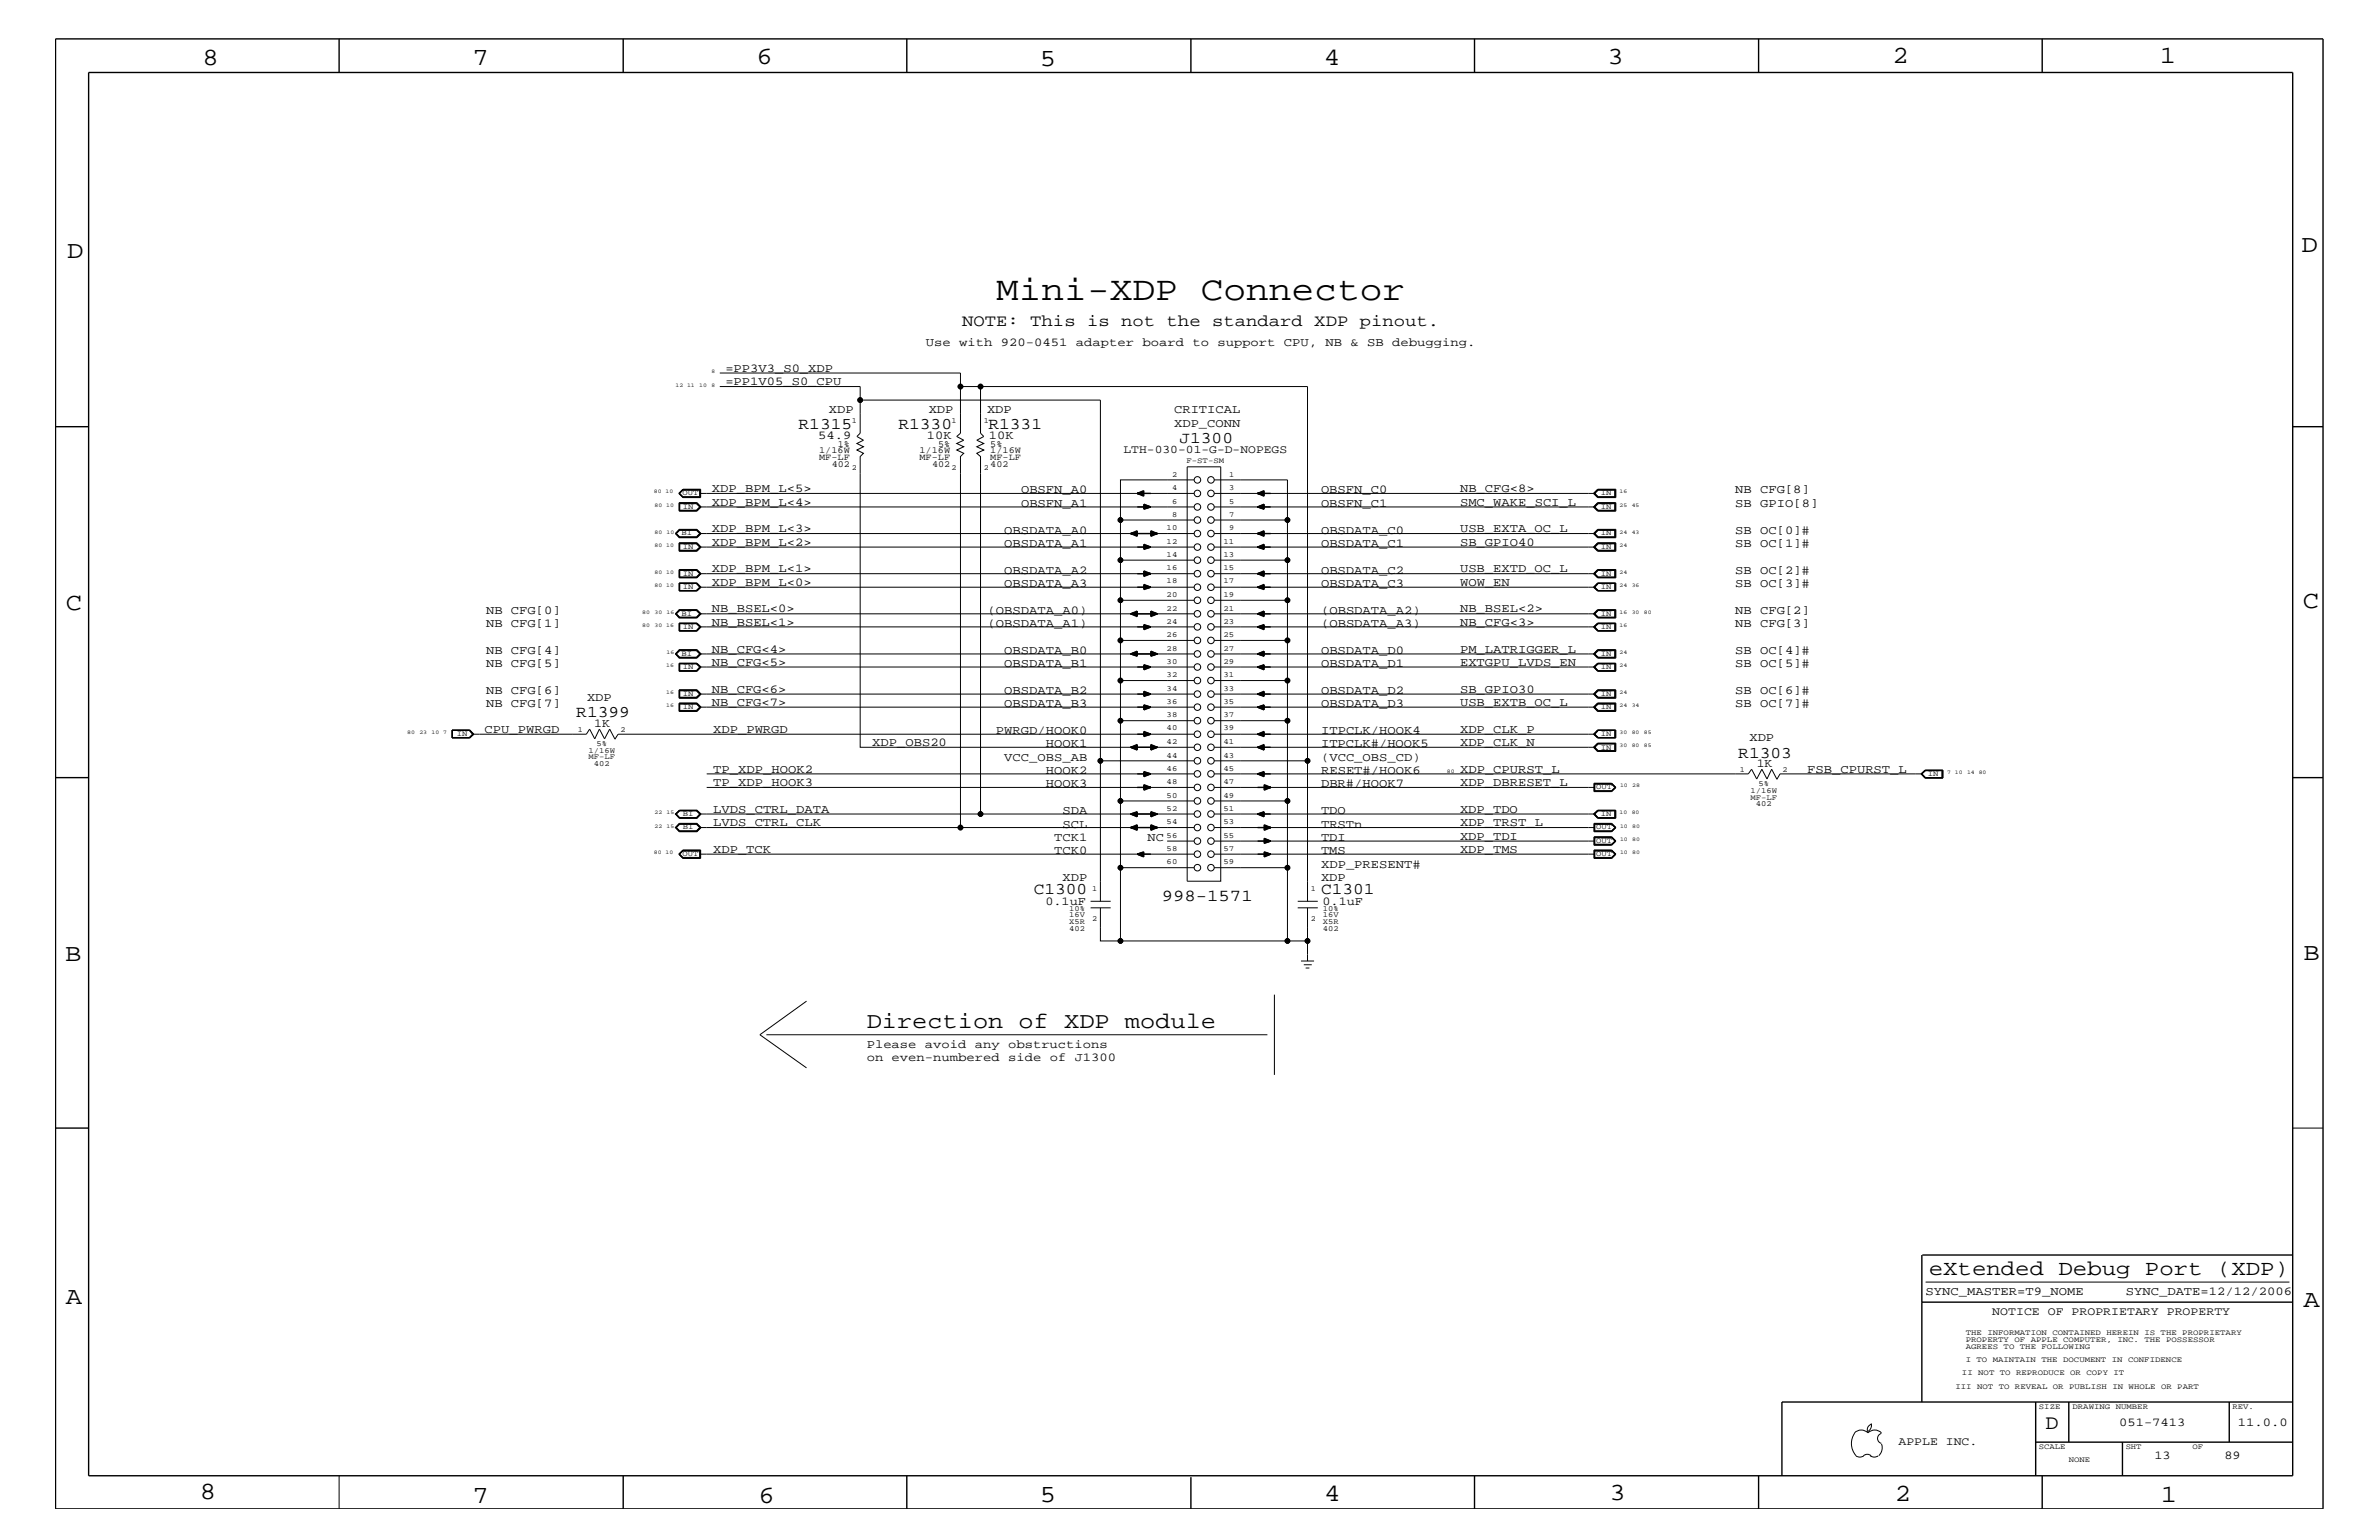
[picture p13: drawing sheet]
<svg xmlns="http://www.w3.org/2000/svg" width="432mm" height="279mm" viewBox="0 0 432 279" stroke-linecap="round" stroke-linejoin="round" font-family="sans-serif">
<defs><g id="words">
<text font-size="6.2" x="180.8" y="54.4">Mini-XDP Connector</text>
<g font-size="4.5">
<text x="36.7" y="11.7">8</text>
<text x="85.8" y="11.7">7</text>
<text x="137.3" y="11.5">6</text>
<text x="240.3" y="11.7">4</text>
<text x="291.8" y="11.5">3</text>
<text x="343.5" y="11.5">2</text>
<text x="392" y="11.5">1</text>
<text x="188.7" y="12.1">5</text>
<text x="12.2" y="46.8">D</text>
<text x="417.7" y="45.7">D</text>
<text x="11.9" y="110.6">C</text>
<text x="418" y="110.3">C</text>
<text x="11.9" y="174.3">B</text>
<text x="418.1" y="174.2">B</text>
<text x="11.9" y="236.7">A</text>
<text x="418.1" y="237.1">A</text>
<text x="36.2" y="271.9">8</text>
<text x="85.8" y="272.7">7</text>
<text x="137.7" y="272.7">6</text>
<text x="188.7" y="272.5">5</text>
<text x="240.4" y="272.3">4</text>
<text x="292.1" y="272.2">3</text>
<text x="343.9" y="272.3">2</text>
<text x="392.2" y="272.6">1</text>
</g>
<text font-size="4.1" x="157.3" y="186.5">Direction of XDP module</text>
<text font-size="3.9" x="350.1" y="231.3">eXtended Debug Port (XDP)</text>
<text font-size="3.7" x="371.3" y="259.3">D</text>
<g font-size="3">
<text x="174.6" y="59.2">NOTE: This is not the standard XDP pinout.</text>
<text x="144.9" y="77.9">R1315</text>
<text x="163.1" y="77.9">R1330</text>
<text x="179.4" y="77.9">R1331</text>
<text x="214.1" y="80.3">J1300</text>
<text x="104.6" y="130.2">R1399</text>
<text x="315.5" y="137.4">R1303</text>
<text x="187.6" y="162.2">C1300</text>
<text x="210.9" y="163.5">998-1571</text>
<text x="239.8" y="162.2">C1301</text>
</g>
<g font-size="2.2">
<text x="168.1" y="62.9">Use with 920-0451 adapter board to support CPU, NB &amp; SB debugging.</text>
<text x="131.7" y="67.5">=PP3V3_S0_XDP</text>
<text x="131.7" y="69.9">=PP1V05_S0_CPU</text>
<text x="150.5" y="75">XDP</text>
<text x="168.6" y="75">XDP</text>
<text x="179.2" y="75">XDP</text>
<text x="213.1" y="75">CRITICAL</text>
<text x="213.1" y="77.4">XDP_CONN</text>
<text x="148.5" y="79.7">54.9</text>
<text x="168.2" y="79.7">10K</text>
<text x="179.5" y="79.7">10K</text>
<text x="129.2" y="89.3">XDP_BPM_L&lt;5&gt;</text>
<text x="185.3" y="89.5">OBSFN_A0</text>
<text x="239.8" y="89.5">OBSFN_C0</text>
<text x="265" y="89.3">NB_CFG&lt;8&gt;</text>
<text x="315" y="89.5">NB CFG[8]</text>
<text x="129.2" y="91.7">XDP_BPM_L&lt;4&gt;</text>
<text x="185.3" y="92">OBSFN_A1</text>
<text x="239.8" y="92">OBSFN_C1</text>
<text x="265" y="91.7">SMC_WAKE_SCI_L</text>
<text x="315" y="92">SB GPIO[8]</text>
<text x="129.2" y="99">XDP_BPM_L&lt;2&gt;</text>
<text x="129.2" y="96.5">XDP_BPM_L&lt;3&gt;</text>
<text x="182.3" y="99.3">OBSDATA_A1</text>
<text x="182.3" y="96.8">OBSDATA_A0</text>
<text x="239.8" y="96.8">OBSDATA_C0</text>
<text x="239.8" y="99.3">OBSDATA_C1</text>
<text x="265" y="99">SB_GPIO40</text>
<text x="265" y="96.5">USB_EXTA_OC_L</text>
<text x="315" y="96.8">SB OC[0]#</text>
<text x="315" y="99.3">SB OC[1]#</text>
<text x="129.2" y="103.8">XDP_BPM_L&lt;1&gt;</text>
<text x="129.2" y="106.3">XDP_BPM_L&lt;0&gt;</text>
<text x="182.3" y="106.5">OBSDATA_A3</text>
<text x="182.3" y="104.1">OBSDATA_A2</text>
<text x="239.8" y="104.1">OBSDATA_C2</text>
<text x="239.8" y="106.5">OBSDATA_C3</text>
<text x="265" y="106.3">WOW_EN</text>
<text x="265" y="103.8">USB_EXTD_OC_L</text>
<text x="315" y="106.5">SB OC[3]#</text>
<text x="315" y="104.1">SB OC[2]#</text>
<text x="88.2" y="111.4">NB CFG[0]</text>
<text x="88.2" y="113.7">NB CFG[1]</text>
<text x="129.2" y="111.1">NB_BSEL&lt;0&gt;</text>
<text x="129.2" y="113.6">NB_BSEL&lt;1&gt;</text>
<text x="179.2" y="113.7">(OBSDATA_A1)</text>
<text x="179.2" y="111.4">(OBSDATA_A0)</text>
<text x="239.8" y="111.4">(OBSDATA_A2)</text>
<text x="239.8" y="113.7">(OBSDATA_A3)</text>
<text x="265" y="113.6">NB_CFG&lt;3&gt;</text>
<text x="265" y="111.1">NB_BSEL&lt;2&gt;</text>
<text x="315" y="113.7">NB CFG[3]</text>
<text x="315" y="111.4">NB CFG[2]</text>
<text x="88.2" y="118.6">NB CFG[4]</text>
<text x="129.2" y="118.4">NB_CFG&lt;4&gt;</text>
<text x="182.3" y="118.6">OBSDATA_B0</text>
<text x="239.8" y="118.6">OBSDATA_D0</text>
<text x="265" y="118.4">PM_LATRIGGER_L</text>
<text x="315" y="118.6">SB OC[4]#</text>
<text x="88.2" y="125.9">NB CFG[6]</text>
<text x="88.2" y="121">NB CFG[5]</text>
<text x="129.2" y="125.7">NB_CFG&lt;6&gt;</text>
<text x="129.2" y="120.8">NB_CFG&lt;5&gt;</text>
<text x="182.3" y="121">OBSDATA_B1</text>
<text x="182.3" y="125.9">OBSDATA_B2</text>
<text x="239.8" y="121">OBSDATA_D1</text>
<text x="239.8" y="125.9">OBSDATA_D2</text>
<text x="265" y="125.7">SB_GPIO30</text>
<text x="265" y="120.8">EXTGPU_LVDS_EN</text>
<text x="315" y="121">SB OC[5]#</text>
<text x="315" y="125.9">SB OC[6]#</text>
<text x="88.2" y="128.3">NB CFG[7]</text>
<text x="106.6" y="127.1">XDP</text>
<text x="107.9" y="131.9">1K</text>
<text x="129.2" y="128">NB_CFG&lt;7&gt;</text>
<text x="182.3" y="128.3">OBSDATA_B3</text>
<text x="239.8" y="128.3">OBSDATA_D3</text>
<text x="265" y="128">USB_EXTB_OC_L</text>
<text x="315" y="128.3">SB OC[7]#</text>
<text x="88" y="133">CPU_PWRGD</text>
<text x="129.5" y="133">XDP_PWRGD</text>
<text x="158.3" y="135.3">XDP_OBS20</text>
<text x="180.8" y="133.2">PWRGD/HOOK0</text>
<text x="189.8" y="135.6">HOOK1</text>
<text x="239.8" y="135.6">ITPCLK#/HOOK5</text>
<text x="239.8" y="133.2">ITPCLK/HOOK4</text>
<text x="265" y="135.3">XDP_CLK_N</text>
<text x="265" y="133">XDP_CLK_P</text>
<text x="317.5" y="134.4">XDP</text>
<text x="129.5" y="140.2">TP_XDP_HOOK2</text>
<text x="129.5" y="142.6">TP_XDP_HOOK3</text>
<text x="182.3" y="138">VCC_OBS_AB</text>
<text x="189.8" y="142.9">HOOK3</text>
<text x="189.8" y="140.4">HOOK2</text>
<text x="239.8" y="138">(VCC_OBS_CD)</text>
<text x="239.8" y="140.4">RESET#/HOOK6</text>
<text x="239.8" y="142.9">DBR#/HOOK7</text>
<text x="265" y="140.2">XDP_CPURST_L</text>
<text x="265" y="142.6">XDP_DBRESET_L</text>
<text x="318.9" y="139.1">1K</text>
<text x="328" y="140.2">FSB_CPURST_L</text>
<text x="129.5" y="147.5">LVDS_CTRL_DATA</text>
<text x="129.5" y="149.9">LVDS_CTRL_CLK</text>
<text x="192.9" y="147.7">SDA</text>
<text x="239.8" y="147.7">TDO</text>
<text x="265" y="149.9">XDP_TRST_L</text>
<text x="265" y="147.5">XDP_TDO</text>
<text x="129.5" y="154.7">XDP_TCK</text>
<text x="191.3" y="155">TCK0</text>
<text x="191.3" y="152.6">TCK1</text>
<text x="192.9" y="150.1">SCL</text>
<text x="208.3" y="152.6">NC</text>
<text x="239.8" y="150.1">TRSTn</text>
<text x="239.8" y="155">TMS</text>
<text x="239.8" y="152.6">TDI</text>
<text x="265" y="152.3">XDP_TDI</text>
<text x="265" y="154.7">XDP_TMS</text>
<text x="192.9" y="159.9">XDP</text>
<text x="239.8" y="157.4">XDP_PRESENT#</text>
<text x="239.8" y="159.9">XDP</text>
<text x="189.7" y="164.1">0.1uF</text>
<text x="240" y="164.1">0.1uF</text>
<text x="157.3" y="190.2">Please avoid any obstructions</text>
<text x="157.3" y="192.6">on even-numbered side of J1300</text>
<text x="349.5" y="235">SYNC_MASTER=T9_NOME</text>
<text x="385.8" y="235">SYNC_DATE=12/12/2006</text>
<text x="384.6" y="258.7">051-7413</text>
<text x="406.2" y="258.7">11.0.0</text>
<text x="391" y="264.7">13</text>
<text x="403.7" y="264.7">89</text>
</g>
<g font-size="2.1">
<text x="203.9" y="82.2">LTH-030-01-G-D-NOPEGS</text>
<text x="361.6" y="238.6">NOTICE OF PROPRIETARY PROPERTY</text>
<text x="344.6" y="262.2">APPLE INC.</text>
</g>
<g font-size="1.7">
<text x="148.7" y="83.5">MF-LF</text>
<text x="148.7" y="82.2">1/16W</text>
<text x="152.1" y="81.1">1%</text>
<text x="166.9" y="82.2">1/16W</text>
<text x="166.9" y="83.5">MF-LF</text>
<text x="170.3" y="81.1">5%</text>
<text x="179.7" y="82.2">1/16W</text>
<text x="179.7" y="81.1">5%</text>
<text x="179.7" y="83.5">MF-LF</text>
<text x="151" y="84.7">402</text>
<text x="169.2" y="84.7">402</text>
<text x="179.7" y="84.7">402</text>
</g>
<g font-size="1.4">
<text x="154.6" y="76.8">1</text>
<text x="172.7" y="76.8">1</text>
<text x="178.6" y="76.8">1</text>
<text x="215.3" y="83.9">F-ST-SM</text>
<text x="123.9" y="89.9">OUT</text>
<text x="154.6" y="85.3">2</text>
<text x="172.7" y="85.3">2</text>
<text x="178.6" y="85.3">2</text>
<text x="212.8" y="86.5">2</text>
<text x="212.8" y="88.9">4</text>
<text x="223.1" y="86.5">1</text>
<text x="223.1" y="88.9">3</text>
<text x="290.6" y="89.9">IN</text>
<text x="124" y="92.3">IN</text>
<text x="212.8" y="93.8">8</text>
<text x="212.8" y="91.4">6</text>
<text x="223.1" y="91.4">5</text>
<text x="223.1" y="93.8">7</text>
<text x="290.6" y="92.3">IN</text>
<text x="123.7" y="97.1">BI</text>
<text x="124" y="99.6">IN</text>
<text x="211.8" y="96.2">10</text>
<text x="211.8" y="98.7">12</text>
<text x="211.8" y="101">14</text>
<text x="222.1" y="98.7">11</text>
<text x="222.1" y="101">13</text>
<text x="223.1" y="96.2">9</text>
<text x="290.6" y="99.6">IN</text>
<text x="290.6" y="97.1">IN</text>
<text x="124" y="104.4">IN</text>
<text x="124" y="106.9">IN</text>
<text x="211.8" y="103.5">16</text>
<text x="211.8" y="105.9">18</text>
<text x="222.1" y="103.5">15</text>
<text x="222.1" y="105.9">17</text>
<text x="290.6" y="106.9">IN</text>
<text x="290.6" y="104.4">IN</text>
<text x="123.7" y="111.7">BI</text>
<text x="211.8" y="108.3">20</text>
<text x="211.8" y="110.8">22</text>
<text x="211.8" y="113.1">24</text>
<text x="222.1" y="108.3">19</text>
<text x="222.1" y="110.8">21</text>
<text x="222.1" y="113.1">23</text>
<text x="290.6" y="111.7">IN</text>
<text x="123.7" y="119">BI</text>
<text x="124" y="114.2">IN</text>
<text x="211.8" y="115.6">26</text>
<text x="211.8" y="118.1">28</text>
<text x="222.1" y="115.6">25</text>
<text x="222.1" y="118.1">27</text>
<text x="290.6" y="119">IN</text>
<text x="290.6" y="114.2">IN</text>
<text x="124" y="121.4">IN</text>
<text x="211.8" y="120.4">30</text>
<text x="211.8" y="122.9">32</text>
<text x="211.8" y="125.3">34</text>
<text x="222.1" y="120.4">29</text>
<text x="222.1" y="122.9">31</text>
<text x="222.1" y="125.3">33</text>
<text x="290.6" y="121.4">IN</text>
<text x="124" y="126.3">IN</text>
<text x="124" y="128.7">IN</text>
<text x="211.8" y="127.7">36</text>
<text x="211.8" y="130.2">38</text>
<text x="222.1" y="127.7">35</text>
<text x="222.1" y="130.2">37</text>
<text x="290.6" y="128.7">IN</text>
<text x="290.6" y="126.3">IN</text>
<text x="82.9" y="133.5">IN</text>
<text x="104.9" y="132.8">1</text>
<text x="106.8" y="136.6">1/16W</text>
<text x="106.8" y="137.8">MF-LF</text>
<text x="108.2" y="135.3">5%</text>
<text x="112.6" y="132.8">2</text>
<text x="211.8" y="132.5">40</text>
<text x="211.8" y="135">42</text>
<text x="211.8" y="137.4">44</text>
<text x="222.1" y="132.5">39</text>
<text x="222.1" y="135">41</text>
<text x="222.1" y="137.4">43</text>
<text x="290.6" y="136">IN</text>
<text x="290.6" y="133.5">IN</text>
<text x="107.8" y="139">402</text>
<text x="211.8" y="139.8">46</text>
<text x="211.8" y="142.3">48</text>
<text x="222.1" y="139.8">45</text>
<text x="222.1" y="142.3">47</text>
<text x="289.7" y="143.2">OUT</text>
<text x="315.8" y="140.1">1</text>
<text x="317.7" y="143.9">1/16W</text>
<text x="319.2" y="142.6">5%</text>
<text x="323.5" y="140.1">2</text>
<text x="349.9" y="140.8">IN</text>
<text x="124" y="148.1">BI</text>
<text x="211.8" y="144.7">50</text>
<text x="211.8" y="147.1">52</text>
<text x="211.8" y="149.5">54</text>
<text x="222.1" y="144.7">49</text>
<text x="222.1" y="147.1">51</text>
<text x="222.1" y="149.5">53</text>
<text x="290.6" y="148.1">IN</text>
<text x="317.7" y="145.1">MF-LF</text>
<text x="318.7" y="146.2">402</text>
<text x="123.9" y="155.4">OUT</text>
<text x="124" y="150.5">BI</text>
<text x="211.8" y="152">56</text>
<text x="211.8" y="154.4">58</text>
<text x="222.1" y="152">55</text>
<text x="222.1" y="154.4">57</text>
<text x="289.7" y="152.9">OUT</text>
<text x="289.7" y="155.4">OUT</text>
<text x="289.7" y="150.5">OUT</text>
<text x="198.2" y="161.7">1</text>
<text x="211.8" y="156.8">60</text>
<text x="222.1" y="156.8">59</text>
<text x="237.9" y="161.7">1</text>
<text x="194.1" y="167.6">X5R</text>
<text x="194.1" y="165.3">10%</text>
<text x="194.1" y="166.4">16V</text>
<text x="198.2" y="167.1">2</text>
<text x="237.9" y="167.1">2</text>
<text x="240.1" y="167.6">X5R</text>
<text x="240.1" y="165.3">10%</text>
<text x="240.1" y="166.4">16V</text>
<text x="194.1" y="168.9">402</text>
<text x="240.1" y="168.9">402</text>
<text x="356.8" y="242.3">THE INFORMATION CONTAINED HEREIN IS THE PROPRIETARY</text>
<text x="356.8" y="243.5">PROPERTY OF APPLE COMPUTER, INC. THE POSSESSOR</text>
<text x="356.8" y="244.7">AGREES TO THE FOLLOWING</text>
<text x="354.9" y="252">III NOT TO REVEAL OR PUBLISH IN WHOLE OR PART</text>
<text x="356.1" y="249.5">II NOT TO REPRODUCE OR COPY IT</text>
<text x="356.8" y="247.1">I TO MAINTAIN THE DOCUMENT IN CONFIDENCE</text>
<text x="370.1" y="255.6">SIZE</text>
<text x="376.2" y="255.6">DRAWING NUMBER</text>
<text x="405.2" y="255.6">REV.</text>
<text x="370.1" y="262.9">SCALE</text>
<text x="385.8" y="262.9">SHT</text>
<text x="397.9" y="262.9">OF</text>
<text x="375.5" y="265.3">NONE</text>
</g>
<g font-size="1">
<text x="122.6" y="70.1">12 11</text>
<text x="126.9" y="70.1">10</text>
<text x="129.1" y="67.7">8</text>
<text x="129.1" y="70.1">8</text>
<text x="118.7" y="89.5">80 10</text>
<text x="294" y="89.5">16</text>
<text x="118.8" y="92">80 10</text>
<text x="294" y="92">25</text>
<text x="296.2" y="92">45</text>
<text x="118.8" y="96.8">80</text>
<text x="118.8" y="99.3">80 10</text>
<text x="121" y="96.8">10</text>
<text x="294" y="99.3">24</text>
<text x="294" y="96.8">24</text>
<text x="296.2" y="96.8">43</text>
<text x="118.8" y="104.1">80 10</text>
<text x="118.8" y="106.5">80 10</text>
<text x="294" y="106.5">24</text>
<text x="294" y="104.1">24</text>
<text x="296.2" y="106.5">36</text>
<text x="116.6" y="113.7">80</text>
<text x="116.6" y="111.4">80</text>
<text x="118.8" y="113.7">30 16</text>
<text x="118.8" y="111.4">30</text>
<text x="121" y="111.4">16</text>
<text x="294" y="111.4">16</text>
<text x="294" y="113.7">16</text>
<text x="296.2" y="111.4">30</text>
<text x="298.4" y="111.4">80</text>
<text x="121" y="118.6">16</text>
<text x="294" y="118.6">24</text>
<text x="120.9" y="121">16</text>
<text x="120.9" y="125.9">16</text>
<text x="294" y="125.9">24</text>
<text x="294" y="121">24</text>
<text x="120.9" y="128.3">16</text>
<text x="294" y="128.3">24</text>
<text x="296.2" y="128.3">34</text>
<text x="73.9" y="133.2">80</text>
<text x="76.1" y="133.2">23</text>
<text x="78.3" y="133.2">10 7</text>
<text x="294" y="135.6">30</text>
<text x="294" y="133.2">30</text>
<text x="296.2" y="135.6">80</text>
<text x="296.2" y="133.2">80</text>
<text x="298.4" y="135.6">85</text>
<text x="298.4" y="133.2">85</text>
<text x="262.6" y="140.2">80</text>
<text x="294" y="142.9">10</text>
<text x="296.2" y="142.9">28</text>
<text x="353.4" y="140.4">7</text>
<text x="354.8" y="140.4">10</text>
<text x="357" y="140.4">14 80</text>
<text x="118.8" y="147.7">22</text>
<text x="121" y="147.7">15</text>
<text x="294" y="147.7">10</text>
<text x="296.2" y="147.7">80</text>
<text x="118.7" y="155">80 10</text>
<text x="118.8" y="150.1">22</text>
<text x="121" y="150.1">15</text>
<text x="294" y="152.6">10</text>
<text x="294" y="155">10</text>
<text x="294" y="150.1">10</text>
<text x="296.2" y="152.6">80</text>
<text x="296.2" y="155">80</text>
<text x="296.2" y="150.1">80</text>
</g>
</g></defs>
<g fill="none" stroke="#000" stroke-width=".18">
<path d="M130.6 70.1h25.5v8.5l-.6 .6 1.2 .7-1.2 .6 1.2 .6-1.2 .5 1.2 .6-.6 .6v52.8h60.6M130.6 67.7h43.7v2.4h3.7M156.1 72.6h43.6v90.9M174.3 70.1v8.5l-.6 .6 1.2 .7-1.2 .6 1.2 .6-1.2 .5 1.2 .6-.6 .6v67.3h42.4M122.6 96.8l.8-.7h3.1l.7 .7-.7 .7h-3.1zM122.8 96.8l.6-.6h3l.6 .6-.6 .6h-3zM123.2 89.5l.8-.7h3.2v1.5h-3.2zM123.3 96h3.2l.8 .8-.8 .8h-3.2l-.7-.8zM123.3 89.5l.7-.7h3.1v1.4h-3.1zM123.3 91.2h3.2l.8 .8-.8 .7h-3.2zM123.3 98.5h3.2l.8 .8-.8 .7h-3.2zM123.4 91.4h3l.6 .6-.6 .6h-3"/>
<path d="M123.4 96.1h3l.7 .7-.7 .7h-3l-.7-.7zM123.4 98.7h3l.6 .6-.6 .6M123.4 92.7v-1.4h3l.7 .7-.7 .7M123.4 98.6h3l.7 .7-.7 .6h-3zM124 88.9h3v1.2h-3l-.6-.6zM126.5 91.2l.7 .8-.7 .7h-3.2M126.5 98.5l.7 .8-.7 .6h-3.2M127 89.5h89.7M127 92h89.7M127 96.8h89.7M127 99.3h89.7M203.4 94.3v7.3h13.3"/>
<path d="M203.4 94.3h13.3M215.5 84.7h6.1v75.2h-6.1zM216.7 87.1h-13.3v7.2M220.4 89.5h69.1M220.4 92h69.1M220.4 96.8h69.1M220.4 99.3h69.1M220.4 94.3h13.3M220.4 87.1h13.3v29.1M289.3 89.5l.7-.7h3.2v1.4h-3.2zM289.3 96.8l.7-.7h3.2v1.4h-3.2zM289.4 99.3l.7-.7h3v1.3h-3z"/>
<path d="M290 88.8h3.3v1.5h-3.3l-.8-.8zM290 91.2h3.3v1.5h-3.3l-.8-.7zM290 91.2l-.7 .8 .7 .7h3.2v-1.5M290 98.5h3.3v1.5h-3.3l-.8-.7zM290 98.5l-.7 .8 .7 .6h3.2v-1.4M290 96h3.3v1.6h-3.3l-.8-.8zM290.1 92.7l-.7-.7 .7-.7h3v1.4M290.1 96.1l-.7 .7 .7 .7M290.1 88.8l-.7 .7 .7 .7M293.1 98.7h-3l-.6 .6 .6 .6M293.1 96.2h-3l-.6 .6 .6 .6h3M293.1 91.4h-3l-.6 .6 .6 .6h3"/>
<path d="M293.1 88.9h-3l-.6 .6 .6 .6h3M293.1 88.8v1.4M293.1 96.1v1.4M122.6 111.4l.8-.7h3.1l.7 .7-.7 .6h-3.1zM122.7 111.4l.7-.7h3l.7 .7-.7 .6h-3zM122.8 111.4l.6-.6h3l.6 .6-.6 .6h-3zM123.3 110.6h3.2l.8 .8-.8 .7h-3.2l-.7-.7zM123.3 103.3h3.2l.8 .8-.8 .7h-3.2zM123.3 103.4h3.2l.7 .7-.7 .7h-3.2M123.4 103.5h3l.6 .6-.6 .6h-3M123.4 118.1h3l.6 .5-.6 .6h-3l-.6-.6zM123.4 118h3l.7 .6-.7 .7h-3l-.7-.7z"/>
<path d="M123.4 103.4v1.4M126.4 105.9l.6 .6-.6 .6M126.4 113.1l.6 .6-.6 .7M126.4 105.9h-3v1.2h3M126.4 113.1h-3v1.3h3M126.4 103.4l.7 .7-.7 .7M126.4 105.9l.7 .6-.7 .6M126.4 113.1l.7 .6-.7 .7M126.5 117.9h-3.1l-.8 .7M126.5 117.9l.7 .7-.7 .7h-3.1l-.8-.7M126.5 117.9h-3.2l-.7 .7M126.5 117.9l.8 .7-.8 .8h-3.2l-.7-.8"/>
<path d="M126.5 105.8h-3.2v1.4h3.2M126.5 113.1h-3.2v1.4h3.2M126.5 105.8l.8 .7-.8 .7M126.5 105.8l.7 .7-.7 .7M126.5 113.1l.8 .6-.8 .8M126.5 113.1l.7 .6-.7 .8M127 104.1h89.7M127 106.5h89.7M127 118.6h89.7M127 111.4h89.7M127 113.7h89.7M203.4 101.6v7.3"/>
<path d="M203.4 116.2v7.3M216.7 108.9h-13.3v7.3h13.3M220.4 116.2h13.3v7.3M220.4 104.1h69.1M220.4 106.5h69.1M220.4 118.6h69.1M220.4 111.4h69.1M220.4 113.7h69.1M220.4 108.9h13.3M220.4 101.6h13.3M289.2 111.4l.8-.8h3.3v1.5h-3.3zM289.3 104.1l.7-.7h3.2v1.4h-3.2z"/>
<path d="M289.3 111.4l.7-.7h3.2v1.3h-3.2zM290 103.3h3.3v1.5h-3.3l-.8-.7zM290 105.8h3.3v1.4h-3.3M290 113.1h3.3v1.4h-3.3M290 117.9h3.3v1.5h-3.3l-.8-.8zM290 117.9l-.7 .7 .7 .7h3.2v-1.4M290 105.8l-.8 .7 .8 .7M290 105.8l-.7 .7 .7 .7M290 113.1l-.8 .6 .8 .8M290 113.1l-.7 .6 .7 .8M290.1 105.9l-.6 .6 .6 .6M290.1 113.1l-.6 .6 .6 .7"/>
<path d="M290.1 105.9h3v1.2h-3M290.1 113.1h3v1.3h-3M290.1 119.3l-.7-.7 .7-.6h3v1.3M290.1 105.9l-.7 .6 .7 .6M290.1 103.4l-.7 .7 .7 .7M290.1 110.7l-.7 .7 .7 .6M290.1 113.1l-.7 .6 .7 .7M293.1 118.1h-3l-.6 .5 .6 .6h3M293.1 103.5h-3l-.6 .6 .6 .6h3M293.1 110.8h-3l-.6 .6 .6 .6h3M293.1 103.4v1.4M293.1 110.7v1.3"/>
<path d="M293.2 105.8v1.4M293.2 113.1v1.4M82.1 132.5h3.2l.6 .7-.6 .6h-3.2zM85.2 132.5l.6 .7M85.3 132.4h-3.3v1.5h3.3M85.3 132.4l.7 .8-.7 .7M85.3 132.4l.6 .8-.6 .7M85.8 133.2l-.6 .6M85.8 133.2h20.6l.6-.9 1 1.8 .8-1.8 .9 1.8 1-1.8 .9 1.8M123.3 125.2h3.2l.8 .7-.8 .8h-3.2zM123.3 127.5h3.2l.8 .8-.8 .8h-3.2zM123.3 127.6h3.2l.7 .7-.7 .8"/>
<path d="M123.4 125.3h3l.6 .6-.6 .6M123.4 125.3h3l.7 .6-.7 .6h-3zM123.4 127.7h3l.7 .6-.7 .7h-3zM126.4 120.4l.6 .6-.6 .7M126.4 127.7l.6 .6-.6 .6h-3M126.4 120.4h-3v1.3h3M126.4 120.4l.7 .6-.7 .7M126.5 120.3h-3.2v1.5h3.2M126.5 125.2l.7 .7-.7 .7h-3.2M126.5 120.3l.8 .7-.8 .8M126.5 120.3l.7 .7-.7 .8M127 128.3h89.7"/>
<path d="M127 125.9h89.7M127 121h89.7M199.7 138h17M203.4 123.5v7.3h13.3M203.4 123.5h13.3M203.4 130.8v14.5M216.7 133.2h-104.5l-.6 .9M220.4 133.2h69.1M220.4 135.6h69.1M220.4 128.3h69.1M220.4 125.9h69.1M220.4 121h69.1"/>
<path d="M220.4 138h16.9M220.4 123.5h13.3M233.7 123.5v7.3h-13.3M233.7 130.8v14.5M289.2 128.3l.8-.8h3.3v1.6h-3.3zM289.4 125.9l.7-.6h3v1.2h-3zM289.4 128.3l.7-.6h3v1.3h-3zM290 132.4h3.3v1.5h-3.3M290 120.3h3.3v1.5h-3.3M290 125.2h3.3v1.5h-3.3l-.8-.8zM290 134.8h3.3v1.5h-3.3l-.8-.7zM290 125.2l-.7 .7 .7 .7h3.2v-1.4"/>
<path d="M290 129.1l-.7-.8 .7-.7h3.2v1.5M290 136.3l-.7-.7 .7-.7h3.2v1.4M290 132.4l-.8 .8 .8 .7M290 132.4l-.7 .8 .7 .7M290 120.3l-.8 .7 .8 .8M290 120.3l-.7 .7 .7 .8M290.1 132.5l-.6 .7 .6 .6M290.1 127.7l-.6 .6 .6 .6h3M290.1 120.4l-.6 .6 .6 .7M290.1 132.5h3v1.3h-3M290.1 120.4h3v1.3h-3M290.1 134.9l-.7 .7 .7 .7h3v-1.4"/>
<path d="M290.1 132.5l-.7 .7 .7 .6M290.1 120.4l-.7 .6 .7 .7M293.1 135h-3l-.6 .6 .6 .6h3M293.1 125.3h-3l-.6 .6 .6 .6M293.2 120.3v1.5M293.2 132.4v1.5M349.4 139.8h3.2v1.3h-3.2l-.6-.7zM349.4 139.7l-.7 .7 .7 .8M349.4 139.7h3.2v1.5h-3.2M349.5 139.8l-.7 .6 .7 .7M352.5 139.8v1.3M122.6 147.7l.8-.7h3.1l.7 .7-.7 .7h-3.1z"/>
<path d="M122.6 147.7l.7-.7h3.2l.8 .7-.8 .7h-3.2zM123.2 155l.8-.8h3.2v1.5h-3.2zM123.3 149.4h3.2l.8 .7-.8 .8h-3.2l-.7-.8zM123.3 155l.7-.7h3.1v1.4M123.3 155l.7 .6h3.1M123.3 155l.7 .7M123.4 149.5h3l.7 .6-.7 .7h-3M123.4 149.5h3.1l.7 .6-.7 .7h-3.1M123.4 149.5l-.8 .6 .8 .7M123.4 149.5l-.7 .6 .7 .7M123.4 147.1h3l.6 .6h51M123.4 147.1h3l.7 .6-.7 .7h-3"/>
<path d="M123.4 147.1l-.7 .6 .7 .7M123.4 147.1l-.6 .6 .6 .7M124 154.4l-.6 .6 .6 .6h3v-1.2M124 154.4h3.1M124 154.4l-.7 .6M127 150.1l-.6 .6h-3l-.6-.6 .6-.6h3l.6 .6h47.3M127 147.7l-.6 .7h-3M127 155h89.7M128.3 142.9h88.4M128.3 140.4h88.4M203.4 145.3v12.1h13.3M203.4 145.3h13.3"/>
<path d="M203.4 157.4v13.3M211.8 152.6h4.9M216.7 147.7h-38.7v-64.9l-.7-.6 1.3-.6-1.3-.5 1.3-.6-1.3-.6 1.3-.7-.6-.6v-8.5h59.3v93.4M220.4 142.9h69.1M220.4 155h69.1M220.4 140.4h96.9l.6-.8 1 1.7 .9-1.7 .9 1.7 .9-1.7 .9 1.7M220.4 152.6h69.1M220.4 150.1h69.1M220.4 147.7h69.1M220.4 145.3h13.3M233.7 145.3v12.1h-13.3M233.7 157.4v13.3h-30.3"/>
<path d="M289.3 142.1h3.2l.8 .8-.8 .7h-3.2zM289.3 149.4h3.2l.8 .7-.8 .8h-3.2zM289.3 151.8h3.2l.8 .8-.8 .8h-3.2zM289.3 154.2h3.2l.8 .8-.8 .7h-3.2zM289.4 151.8v1.5h3.1l.8-.7M289.4 154.4h3.1M289.4 153.2h3.1M289.4 151.9h3.1l.7 .7-.7 .6M289.5 142.3h3l.6 .6-.6 .6h-3zM289.5 149.5h3l.6 .6-.6 .6h-3zM289.5 153.2v-1.2h3l.6 .6-.6 .6M289.5 154.4v1.2h3l.6-.6-.6-.6"/>
<path d="M290 147l-.8 .7 .8 .7M290 147h3.3v1.4h-3.3M290 147l-.7 .7 .7 .7M290.1 147.1l-.6 .6 .6 .7M290.1 147.1h3v1.3h-3M290.1 147.1l-.7 .6 .7 .7M292.5 142.2h-3.1v1.3h3.1M292.5 149.5h-3.1v1.3h3.1M292.5 142.2l.8 .7M292.5 142.2l.7 .7-.7 .6M292.5 154.4l.7 .6-.7 .6h-3.1M292.5 149.5l.8 .6"/>
<path d="M292.5 149.5l.7 .6-.7 .7M293.2 147v1.4M293.3 142.9l-.8 .6M293.3 155l-.8-.7h-3.1v1.4M293.3 150.1l-.8 .7M348.8 140.4h-25.7l-.6 1M198 164.7h3.6M198 163.5h3.6M199.7 164.7v6h3.7M233.7 170.7h3.6M235.5 164.7h3.7M235.5 163.5h3.7"/>
<path d="M236.1 174.4h2.4M236.6 175h1.5M237 175.6h.7M237.3 164.7v9.7M139.1 187.7h90.9M146.4 181.6l-8.5 6.1 8.5 6M231.3 180.5v14.5M416.1 204.7h5.5M349.5 232.6h66M336.6 260a1.69 1.69 0 0 1 2.4 0 1.72 1.72 0 0 1 2.5 0M339.6 258.3l.1 .1a1.27 1.27 0 0 1-.7 1.3M339.6 258.4a.99 .99 0 0 0-.6 1.4"/>
<path d="M61.6 267.7v6.1M336.6 260a3.3 3.3 0 0 0 .3 4.1M336.9 264.1l.7 .3 .7-.3M338.2 264.1l.7-.3 .7 .3M339.5 264.1l.7 .3 .7-.3M341.5 260.1a.93 .93 0 0 0-.7 .9 .93 .93 0 0 0 .7 .9M341.5 262l.1 .7a1.99 1.99 0 0 1-.6 1.4"/>
<circle cx="156.1" cy="72.6" r=".42"/>
<circle cx="174.3" cy="70.1" r=".42"/>
<circle cx="178" cy="70.1" r=".42"/>
<circle cx="203.4" cy="94.3" r=".42"/>
<circle cx="217.3" cy="99.3" r=".59"/>
<circle cx="217.3" cy="89.5" r=".59"/>
<circle cx="217.3" cy="92" r=".59"/>
<circle cx="217.3" cy="94.3" r=".59"/>
<circle cx="217.3" cy="96.8" r=".59"/>
<circle cx="217.3" cy="87.1" r=".59"/>
<circle cx="219.8" cy="89.5" r=".59"/>
<circle cx="219.8" cy="92" r=".59"/>
<circle cx="219.8" cy="99.3" r=".59"/>
<circle cx="219.8" cy="94.3" r=".59"/>
<circle cx="219.8" cy="87.1" r=".59"/>
<circle cx="219.8" cy="96.8" r=".59"/>
<circle cx="233.7" cy="94.3" r=".42"/>
<circle cx="203.4" cy="101.6" r=".42"/>
<circle cx="203.4" cy="108.9" r=".42"/>
<circle cx="203.4" cy="116.2" r=".42"/>
<circle cx="217.3" cy="108.9" r=".59"/>
<circle cx="217.3" cy="116.2" r=".59"/>
<circle cx="217.3" cy="118.6" r=".59"/>
<circle cx="217.3" cy="104.1" r=".59"/>
<circle cx="217.3" cy="101.6" r=".59"/>
<circle cx="217.3" cy="111.4" r=".59"/>
<circle cx="217.3" cy="106.5" r=".59"/>
<circle cx="217.3" cy="113.7" r=".59"/>
<circle cx="219.8" cy="116.2" r=".59"/>
<circle cx="219.8" cy="118.6" r=".59"/>
<circle cx="219.8" cy="108.9" r=".59"/>
<circle cx="219.8" cy="111.4" r=".59"/>
<circle cx="219.8" cy="104.1" r=".59"/>
<circle cx="219.8" cy="101.6" r=".59"/>
<circle cx="219.8" cy="113.7" r=".59"/>
<circle cx="219.8" cy="106.5" r=".59"/>
<circle cx="233.7" cy="101.6" r=".42"/>
<circle cx="233.7" cy="108.9" r=".42"/>
<circle cx="233.7" cy="116.2" r=".42"/>
<circle cx="199.7" cy="138" r=".42"/>
<circle cx="203.4" cy="130.8" r=".42"/>
<circle cx="203.4" cy="123.5" r=".42"/>
<circle cx="217.3" cy="125.9" r=".59"/>
<circle cx="217.3" cy="135.6" r=".59"/>
<circle cx="217.3" cy="138" r=".59"/>
<circle cx="217.3" cy="121" r=".59"/>
<circle cx="217.3" cy="130.8" r=".59"/>
<circle cx="217.3" cy="128.3" r=".59"/>
<circle cx="217.3" cy="133.2" r=".59"/>
<circle cx="217.3" cy="123.5" r=".59"/>
<circle cx="219.8" cy="125.9" r=".59"/>
<circle cx="219.8" cy="138" r=".59"/>
<circle cx="219.8" cy="135.6" r=".59"/>
<circle cx="219.8" cy="130.8" r=".59"/>
<circle cx="219.8" cy="128.3" r=".59"/>
<circle cx="219.8" cy="121" r=".59"/>
<circle cx="219.8" cy="123.5" r=".59"/>
<circle cx="219.8" cy="133.2" r=".59"/>
<circle cx="233.7" cy="130.8" r=".42"/>
<circle cx="233.7" cy="123.5" r=".42"/>
<circle cx="237.3" cy="138" r=".42"/>
<circle cx="174.3" cy="150.1" r=".42"/>
<circle cx="178" cy="147.7" r=".42"/>
<circle cx="203.4" cy="145.3" r=".42"/>
<circle cx="203.4" cy="157.4" r=".42"/>
<circle cx="217.3" cy="155" r=".59"/>
<circle cx="217.3" cy="150.1" r=".59"/>
<circle cx="217.3" cy="140.4" r=".59"/>
<circle cx="217.3" cy="145.3" r=".59"/>
<circle cx="217.3" cy="152.6" r=".59"/>
<circle cx="217.3" cy="142.9" r=".59"/>
<circle cx="217.3" cy="147.7" r=".59"/>
<circle cx="217.3" cy="157.4" r=".59"/>
<circle cx="219.8" cy="145.3" r=".59"/>
<circle cx="219.8" cy="150.1" r=".59"/>
<circle cx="219.8" cy="140.4" r=".59"/>
<circle cx="219.8" cy="155" r=".59"/>
<circle cx="219.8" cy="152.6" r=".59"/>
<circle cx="219.8" cy="142.9" r=".59"/>
<circle cx="219.8" cy="157.4" r=".59"/>
<circle cx="219.8" cy="147.7" r=".59"/>
<circle cx="233.7" cy="145.3" r=".42"/>
<circle cx="233.7" cy="157.4" r=".42"/>
<circle cx="203.4" cy="170.7" r=".42"/>
<circle cx="233.7" cy="170.7" r=".42"/>
<circle cx="237.3" cy="170.7" r=".42"/>
</g>
<g fill="none" stroke="#000" stroke-width=".25">
<path d="M10.1 7.1h411.5v266.7h-411.5zM16.1 13.2h400v254.5h-400zM61.6 7.1v6.1M113.1 7.1v6.1M164.6 7.1v6.1M216.2 7.1v6.1M267.6 7.1v6.1M319.2 7.1v6.1M370.7 7.1v6.1M10.1 77.4h6M416.1 77.4h5.5M205.2 96.8l1.2-.5v1z"/>
<path d="M205.2 96.8h4.9M205.2 96.8l1.2 .1M205.2 96.8l1.2 .3M206.4 89.5h2.5M206.4 89.5l1.2-.5v1zM206.4 89.5l1.2 .2M206.4 89.5l1.2 .4M206.4 89.5l1.2 .3M206.4 99.3h2.5M206.4 92h2.5M206.4 96.7l-1.2 .1M206.4 96.5l-1.2 .3"/>
<path d="M207.6 91.5l1.3 .5-1.3 .4zM207.6 98.7l1.3 .6-1.3 .4zM207.6 89.2l-1.2 .3M207.6 89.4l-1.2 .1M207.6 89.3l-1.2 .2M207.6 98.8l1.3 .5M207.6 99.1l1.3 .2M207.6 99l1.3 .3M207.6 91.6l1.3 .4M207.6 91.8l1.3 .2M207.6 91.7l1.3 .3M208.9 96.3l1.2 .5-1.2 .5z"/>
<path d="M208.9 99.3h-1.3M208.9 99.3l-1.3 .3M208.9 99.3l-1.3 .2M208.9 96.7l1.2 .1M208.9 96.5l1.2 .3M208.9 92l-1.3 .1M208.9 92l-1.3 .3M208.9 92l-1.3 .2M210.1 96.8l-1.2 .1M210.1 96.8l-1.2 .3M228.3 89.5l1.1-.5v1zM228.3 92l1.1-.5v.9z"/>
<path d="M228.3 96.8l1.1-.5v1zM228.3 99.3l1.1-.6v1zM228.3 89.5h2.3M228.3 99.3h2.3M228.3 89.5l1.1 .2M228.3 89.5l1.1 .4M228.3 89.5l1.1 .3M228.3 92h2.3M228.3 92l1.1 .1M228.3 92l1.1 .3M228.3 92l1.1 .2M228.3 99.3h1.1"/>
<path d="M228.3 99.3l1.1 .3M228.3 99.3l1.1 .2M228.3 96.8h2.3M228.3 96.8l1.1 .1M228.3 96.8l1.1 .3M229.4 89.2l-1.1 .3M229.4 89.4l-1.1 .1M229.4 89.3l-1.1 .2M229.4 91.6l-1.1 .4M229.4 91.8l-1.1 .2M229.4 91.7l-1.1 .3M229.4 98.8l-1.1 .5"/>
<path d="M229.4 99.1l-1.1 .2M229.4 99l-1.1 .3M229.4 96.5l-1.1 .3M229.4 96.7l-1.1 .1M205.2 111.4h1.2M205.2 111.4l1.2-.5v1zM205.2 118.6l1.2-.5v1zM205.2 111.4h4.9M205.2 111.4l1.2 .2M205.2 111.4l1.2 .3M205.2 118.6h4.9M205.2 118.6l1.2 .1"/>
<path d="M205.2 118.6l1.2 .3M205.2 118.6l1.2 .4M206.4 111.2l-1.2 .2M206.4 111.1l-1.2 .3M206.4 111l-1.2 .4M206.4 113.7h2.5M206.4 106.5h2.5M206.4 104.1h2.5M206.4 118.5l-1.2 .1M206.4 118.4l-1.2 .2M206.4 118.2l-1.2 .4M207.6 103.6l1.3 .5-1.3 .5z"/>
<path d="M207.6 106l1.3 .5-1.3 .5zM207.6 113.3l1.3 .4-1.3 .5zM207.6 113.4l1.3 .3M207.6 113.7h1.3M207.6 113.6l1.3 .1M207.6 103.7l1.3 .4M207.6 104l1.3 .1M207.6 103.8l1.3 .3M207.6 106.1l1.3 .4M207.6 106.4l1.3 .1M207.6 106.3l1.3 .2M208.9 111.2l1.2 .2"/>
<path d="M208.9 110.9l1.2 .5-1.2 .5zM208.9 118.1l1.2 .5-1.2 .5zM208.9 111l1.2 .4M208.9 111.1l1.2 .3M208.9 113.7l-1.3 .2M208.9 113.7l-1.3 .5M208.9 113.7l-1.3 .3M208.9 104.1l-1.3 .1M208.9 104.1l-1.3 .3M208.9 104.1l-1.3 .2M208.9 106.5l-1.3 .1M208.9 106.5l-1.3 .4"/>
<path d="M208.9 106.5l-1.3 .2M208.9 118.5l1.2 .1M208.9 118.2l1.2 .4M208.9 118.4l1.2 .2M210.1 111.4h-1.2M210.1 111.4l-1.2 .2M210.1 111.4l-1.2 .3M210.1 118.6l-1.2 .1M210.1 118.6l-1.2 .3M210.1 118.6l-1.2 .4M228.3 104.1l1.1-.5v1zM228.3 106.5l1.1-.5v1z"/>
<path d="M228.3 111.4l1.1-.5v1zM228.3 113.7l1.1-.4v.9zM228.3 118.6l1.1-.5v1zM228.3 111.4h2.3M228.3 113.7h2.3M228.3 111.4h1.1M228.3 111.4l1.1 .3M228.3 111.4l1.1 .2M228.3 106.5h2.3M228.3 106.5l1.1 .1M228.3 106.5l1.1 .4M228.3 106.5l1.1 .2"/>
<path d="M228.3 104.1h2.3M228.3 104.1l1.1 .1M228.3 104.1l1.1 .3M228.3 104.1l1.1 .2M228.3 113.7l1.1 .2M228.3 113.7l1.1 .5M228.3 113.7l1.1 .3M228.3 118.6h2.3M228.3 118.6l1.1 .1M228.3 118.6l1.1 .4M228.3 118.6l1.1 .3M229.4 111l-1.1 .4"/>
<path d="M229.4 111.2l-1.1 .2M229.4 111.1l-1.1 .3M229.4 106.1l-1.1 .4M229.4 106.4l-1.1 .1M229.4 106.3l-1.1 .2M229.4 103.7l-1.1 .4M229.4 104l-1.1 .1M229.4 103.8l-1.1 .3M229.4 113.4l-1.1 .3M229.4 113.7h-1.1M229.4 113.6l-1.1 .1M229.4 118.2l-1.1 .4"/>
<path d="M229.4 118.5l-1.1 .1M229.4 118.4l-1.1 .2M205.2 135.6l1.2-.5v1zM205.2 135.6l1.2 .1M205.2 135.6h4.9M205.2 135.6l1.2 .2M205.2 135.6l1.2 .4M206.4 128.3h2.5M206.4 133.2h2.5M206.4 121h2.5M206.4 125.9h2.5M206.4 135.5l-1.2 .1"/>
<path d="M206.4 135.3l-1.2 .3M206.4 135.2l-1.2 .4M207.6 120.6l1.3 .4-1.3 .5zM207.6 125.4l1.3 .5-1.3 .5zM207.6 127.9l1.3 .4-1.3 .5zM207.6 132.7l1.3 .5-1.3 .4zM207.6 140l1.3 .4-1.3 .5zM207.6 120.7l1.3 .3M207.6 120.9l1.3 .1M207.6 120.8l1.3 .2M207.6 125.5l1.3 .4M207.6 125.8l1.3 .1"/>
<path d="M207.6 125.7l1.3 .2M207.6 128l1.3 .3M207.6 128.2l1.3 .1M207.6 132.8l1.3 .4M207.6 133l1.3 .2M208.9 135.1l1.2 .5-1.2 .5zM208.9 121l-1.3 .2M208.9 121l-1.3 .4M208.9 121l-1.3 .3M208.9 125.9l-1.3 .1M208.9 125.9l-1.3 .4M208.9 125.9l-1.3 .3"/>
<path d="M208.9 128.3l-1.3 .2M208.9 128.3l-1.3 .4M208.9 128.3l-1.3 .3M208.9 135.5l1.2 .1M208.9 135.2l1.2 .4M208.9 135.3l1.2 .3M208.9 133.2l-1.3 .1M208.9 133.2l-1.3 .3M208.9 133.2l-1.3 .2M210.1 135.6l-1.2 .1M210.1 135.6l-1.2 .2M210.1 135.6l-1.2 .4"/>
<path d="M228.3 128.3h2.3M228.3 121l1.1-.4v.9zM228.3 125.9l1.1-.5v1zM228.3 128.3l1.1-.4v.9zM228.3 133.2l1.1-.5v.9zM228.3 135.6l1.1-.5v1zM228.3 128.3l1.1 .2M228.3 128.3l1.1 .4M228.3 128.3l1.1 .3M228.3 133.2h2.3M228.3 133.2l1.1 .1M228.3 133.2l1.1 .3"/>
<path d="M228.3 133.2l1.1 .2M228.3 121h2.3M228.3 125.9h2.3M228.3 125.9l1.1 .1M228.3 125.9l1.1 .4M228.3 125.9l1.1 .3M228.3 121l1.1 .2M228.3 121l1.1 .4M228.3 121l1.1 .3M228.3 135.6h2.3M228.3 135.6l1.1 .1M228.3 135.6l1.1 .4"/>
<path d="M228.3 135.6l1.1 .2M229.4 128l-1.1 .3M229.4 128.2l-1.1 .1M229.4 132.8l-1.1 .4M229.4 133l-1.1 .2M229.4 125.5l-1.1 .4M229.4 125.8l-1.1 .1M229.4 125.7l-1.1 .2M229.4 120.7l-1.1 .3M229.4 120.9l-1.1 .1M229.4 120.8l-1.1 .2M229.4 135.2l-1.1 .4"/>
<path d="M229.4 135.5l-1.1 .1M229.4 135.3l-1.1 .3M10.1 141.1h6M205.2 147.7l1.2-.4v.9zM205.2 150.1l1.2-.5v1.1zM205.2 150.1h4.9M205.2 150.1l1.2 .1M205.2 150.1l1.2 .3M205.2 150.1l1.2 .4M205.2 147.7l1.2 .2M205.2 147.7h4.9M205.2 147.7l1.2 .4"/>
<path d="M206.4 155l1.2-.5v1zM206.4 150.1h-1.2M206.4 149.8l-1.2 .3M206.4 149.9l-1.2 .2M206.4 155h2.5M206.4 155l1.2 .1M206.4 155l1.2 .4M206.4 155l1.2 .2M206.4 147.6l-1.2 .1M206.4 147.5l-1.2 .2M206.4 147.3l-1.2 .4M206.4 142.9h2.5"/>
<path d="M206.4 140.4h2.5M207.6 142.4l1.3 .5-1.3 .5zM207.6 154.6l-1.2 .4M207.6 154.9l-1.2 .1M207.6 154.7l-1.2 .3M207.6 142.5l1.3 .4M207.6 142.8l1.3 .1M207.6 142.6l1.3 .3M207.6 140.1l1.3 .3M207.6 140.3l1.3 .1M207.6 140.2l1.3 .2M208.9 147.3l1.2 .4-1.2 .5z"/>
<path d="M208.9 149.6l1.2 .5-1.2 .6zM208.9 150.1h1.2M208.9 149.9l1.2 .2M208.9 149.8l1.2 .3M208.9 147.6l1.2 .1M208.9 147.3l1.2 .4M208.9 147.5l1.2 .2M208.9 142.9l-1.3 .1M208.9 142.9l-1.3 .3M208.9 142.9l-1.3 .2M208.9 140.4l-1.3 .2M208.9 140.4l-1.3 .4"/>
<path d="M208.9 140.4l-1.3 .3M210.1 150.1l-1.2 .1M210.1 150.1l-1.2 .3M210.1 150.1l-1.2 .4M210.1 147.7l-1.2 .2M210.1 147.7l-1.2 .4M228.3 140.4l1.1-.4v.9zM228.3 147.7l1.1-.4v.9zM228.3 150.1h2.3M228.3 155h2.3M228.3 147.7h2.3M228.3 142.9h2.3"/>
<path d="M228.3 140.4h2.3M228.3 152.6h2.3M228.3 147.7l1.1 .2M228.3 147.7l1.1 .4M228.3 140.4l1.1 .2M228.3 140.4l1.1 .4M228.3 140.4l1.1 .3M229.4 142.4l1.2 .5-1.2 .5zM229.4 149.6l1.2 .5-1.2 .6zM229.4 152.1l1.2 .5-1.2 .4zM229.4 154.5l1.2 .5-1.2 .5zM229.4 149.8l1.2 .3"/>
<path d="M229.4 150.1h1.2M229.4 149.9l1.2 .2M229.4 154.6l1.2 .4M229.4 154.9l1.2 .1M229.4 154.7l1.2 .3M229.4 152.2l1.2 .4M229.4 152.4l1.2 .2M229.4 152.3l1.2 .3M229.4 147.3l-1.1 .4M229.4 147.6l-1.1 .1M229.4 147.5l-1.1 .2M229.4 140.1l-1.1 .3"/>
<path d="M229.4 140.3l-1.1 .1M229.4 140.2l-1.1 .2M229.4 142.5l1.2 .4M229.4 142.8l1.2 .1M229.4 142.6l1.2 .3M230.6 150.1l-1.2 .1M230.6 150.1l-1.2 .4M230.6 150.1l-1.2 .3M230.6 155l-1.2 .1M230.6 155l-1.2 .4M230.6 155l-1.2 .2M230.6 152.6l-1.2 .1"/>
<path d="M230.6 152.6l-1.2 .3M230.6 142.9l-1.2 .1M230.6 142.9l-1.2 .3M230.6 142.9l-1.2 .2M416.1 141.1h5.5M10.1 204.7h6M348.8 236.2h67.3M348.8 227.7v26.7M348.9 227.7h67.2M369.5 254.4v13.3M375.5 254.4v7.2M404.6 254.4v7.2"/>
<path d="M416.1 254.4h-92.7v13.3M113.1 267.7v6.1M164.6 267.7v6.1M216.2 268v5.8M267.6 267.7v6.1M319.2 267.7v6.1M369.5 261.6h46.6M370.7 267.7v6.1M385.2 261.6v6.1"/>
</g>
<g fill="#000">
<circle cx="156.1" cy="72.6" r=".42"/>
<circle cx="174.3" cy="70.1" r=".42"/>
<circle cx="178" cy="70.1" r=".42"/>
<circle cx="203.4" cy="94.3" r=".42"/>
<circle cx="233.7" cy="94.3" r=".42"/>
<circle cx="203.4" cy="101.6" r=".42"/>
<circle cx="203.4" cy="108.9" r=".42"/>
<circle cx="203.4" cy="116.2" r=".42"/>
<circle cx="233.7" cy="101.6" r=".42"/>
<circle cx="233.7" cy="108.9" r=".42"/>
<circle cx="233.7" cy="116.2" r=".42"/>
<circle cx="199.7" cy="138" r=".42"/>
<circle cx="203.4" cy="130.8" r=".42"/>
<circle cx="203.4" cy="123.5" r=".42"/>
<circle cx="233.7" cy="130.8" r=".42"/>
<circle cx="233.7" cy="123.5" r=".42"/>
<circle cx="237.3" cy="138" r=".42"/>
<circle cx="174.3" cy="150.1" r=".42"/>
<circle cx="178" cy="147.7" r=".42"/>
<circle cx="203.4" cy="145.3" r=".42"/>
<circle cx="203.4" cy="157.4" r=".42"/>
<circle cx="233.7" cy="145.3" r=".42"/>
<circle cx="233.7" cy="157.4" r=".42"/>
<circle cx="203.4" cy="170.7" r=".42"/>
<circle cx="233.7" cy="170.7" r=".42"/>
<circle cx="237.3" cy="170.7" r=".42"/>
</g>
<use href="#words"/>
</svg>
